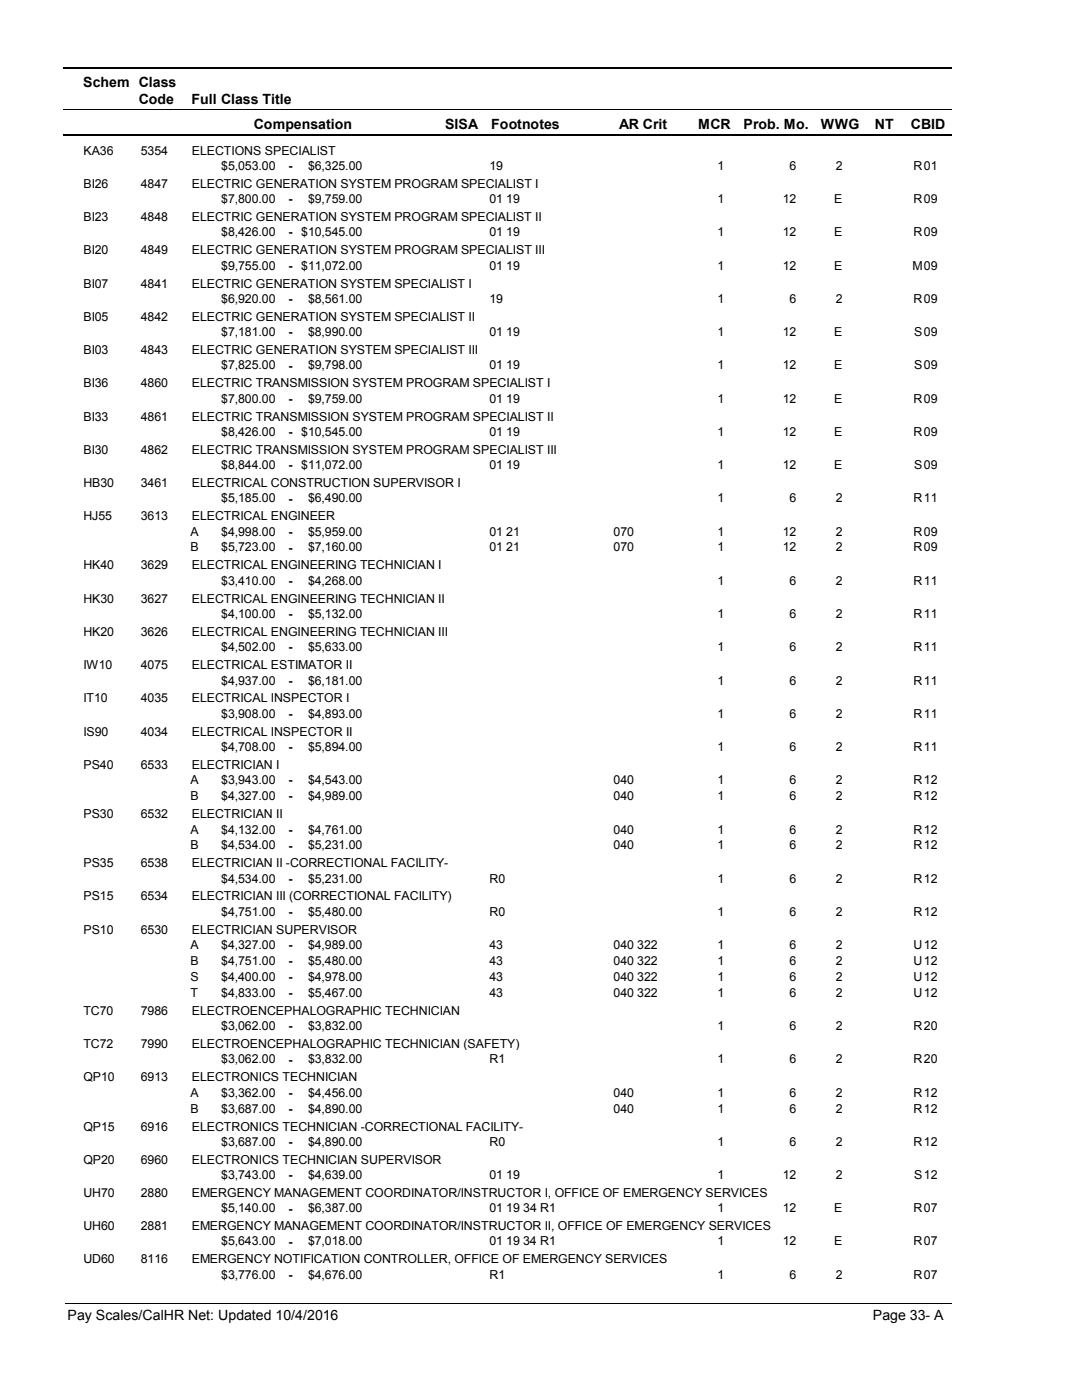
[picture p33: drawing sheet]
<svg xmlns="http://www.w3.org/2000/svg" width="216mm" height="279mm" viewBox="0 0 216 279" stroke-linecap="round" stroke-linejoin="round" font-family="sans-serif">
<defs><g id="words">
<g font-size="2.8">
<text x="16.6" y="17.3">Schem Class</text>
<text x="27.7" y="20.7">Code</text>
<text x="38.2" y="20.7">Full Class Title</text>
<text x="50.6" y="25.7">Compensation</text>
<text x="88.7" y="25.7">SISA</text>
<text x="98" y="25.7">Footnotes</text>
<text x="123.5" y="25.7">AR Crit</text>
<text x="139.2" y="25.7">MCR</text>
<text x="148.3" y="25.7">Prob. Mo.</text>
<text x="163.7" y="25.7">WWG</text>
<text x="174.5" y="25.7">NT</text>
<text x="181.6" y="25.7">CBID</text>
<text x="13.5" y="263.5">Pay Scales/CalHR Net: Updated 10/4/2016</text>
<text x="174.1" y="263.5">Page 33- A</text>
</g>
<g font-size="2.5">
<text x="16.6" y="30.8">KA36</text>
<text x="28.1" y="30.8">5354</text>
<text x="38.2" y="30.8">ELECTIONS SPECIALIST</text>
<text x="44.1" y="33.9">$5,053.00</text>
<text x="57.5" y="33.9">-</text>
<text x="61.4" y="33.9">$6,325.00</text>
<text x="97.6" y="33.9">19</text>
<text x="143.1" y="33.9">1</text>
<text x="157.5" y="33.9">6</text>
<text x="166.6" y="33.9">2</text>
<text x="182.2" y="33.9">R</text>
<text x="184.2" y="33.9">01</text>
<text x="16.6" y="37.5">BI26</text>
<text x="28.1" y="37.5">4847</text>
<text x="38.2" y="37.5">ELECTRIC GENERATION SYSTEM PROGRAM SPECIALIST I</text>
<text x="44.1" y="40.6">$7,800.00</text>
<text x="57.5" y="40.6">-</text>
<text x="61.4" y="40.6">$9,759.00</text>
<text x="97.6" y="40.6">01 19</text>
<text x="143.1" y="40.6">1</text>
<text x="156.1" y="40.6">12</text>
<text x="166.3" y="40.6">E</text>
<text x="182.2" y="40.6">R</text>
<text x="184.2" y="40.6">09</text>
<text x="16.6" y="44.1">BI23</text>
<text x="28.1" y="44.1">4848</text>
<text x="38.2" y="44.1">ELECTRIC GENERATION SYSTEM PROGRAM SPECIALIST II</text>
<text x="44.1" y="47.2">$8,426.00</text>
<text x="57.5" y="47.2">-</text>
<text x="60.1" y="47.2">$10,545.00</text>
<text x="97.6" y="47.2">01 19</text>
<text x="143.1" y="47.2">1</text>
<text x="156.1" y="47.2">12</text>
<text x="166.3" y="47.2">E</text>
<text x="182.2" y="47.2">R</text>
<text x="184.2" y="47.2">09</text>
<text x="16.6" y="50.7">BI20</text>
<text x="28.1" y="50.7">4849</text>
<text x="38.2" y="50.7">ELECTRIC GENERATION SYSTEM PROGRAM SPECIALIST III</text>
<text x="44.1" y="53.8">$9,755.00</text>
<text x="57.5" y="53.9">-</text>
<text x="60.1" y="53.8">$11,072.00</text>
<text x="97.6" y="53.8">01 19</text>
<text x="143.1" y="53.8">1</text>
<text x="156.1" y="53.8">12</text>
<text x="166.3" y="53.8">E</text>
<text x="181.9" y="53.8">M</text>
<text x="184.2" y="53.8">09</text>
<text x="16.6" y="57.4">BI07</text>
<text x="28.1" y="57.4">4841</text>
<text x="38.2" y="57.4">ELECTRIC GENERATION SYSTEM SPECIALIST I</text>
<text x="16.6" y="64">BI05</text>
<text x="28.1" y="64">4842</text>
<text x="38.2" y="64">ELECTRIC GENERATION SYSTEM SPECIALIST II</text>
<text x="44.1" y="60.5">$6,920.00</text>
<text x="57.5" y="60.5">-</text>
<text x="61.4" y="60.5">$8,561.00</text>
<text x="97.6" y="60.5">19</text>
<text x="143.1" y="60.5">1</text>
<text x="157.5" y="60.5">6</text>
<text x="166.6" y="60.5">2</text>
<text x="182.2" y="60.5">R</text>
<text x="184.2" y="60.5">09</text>
<text x="16.6" y="70.7">BI03</text>
<text x="28.1" y="70.7">4843</text>
<text x="38.2" y="70.7">ELECTRIC GENERATION SYSTEM SPECIALIST III</text>
<text x="44.1" y="67.1">$7,181.00</text>
<text x="57.5" y="67.1">-</text>
<text x="61.4" y="67.1">$8,990.00</text>
<text x="97.6" y="67.1">01 19</text>
<text x="143.1" y="67.1">1</text>
<text x="156.1" y="67.1">12</text>
<text x="166.3" y="67.1">E</text>
<text x="182.3" y="67.1">S</text>
<text x="184.2" y="67.1">09</text>
<text x="16.6" y="77.3">BI36</text>
<text x="28.1" y="77.3">4860</text>
<text x="38.2" y="77.3">ELECTRIC TRANSMISSION SYSTEM PROGRAM SPECIALIST I</text>
<text x="44.1" y="73.7">$7,825.00</text>
<text x="57.5" y="73.8">-</text>
<text x="61.4" y="73.7">$9,798.00</text>
<text x="97.6" y="73.7">01 19</text>
<text x="143.1" y="73.7">1</text>
<text x="156.1" y="73.7">12</text>
<text x="166.3" y="73.7">E</text>
<text x="182.3" y="73.7">S</text>
<text x="184.2" y="73.7">09</text>
<text x="16.6" y="84">BI33</text>
<text x="28.1" y="84">4861</text>
<text x="38.2" y="84">ELECTRIC TRANSMISSION SYSTEM PROGRAM SPECIALIST II</text>
<text x="44.1" y="80.4">$7,800.00</text>
<text x="57.5" y="80.4">-</text>
<text x="61.4" y="80.4">$9,759.00</text>
<text x="97.6" y="80.4">01 19</text>
<text x="143.1" y="80.4">1</text>
<text x="156.1" y="80.4">12</text>
<text x="166.3" y="80.4">E</text>
<text x="182.2" y="80.4">R</text>
<text x="184.2" y="80.4">09</text>
<text x="44.1" y="87">$8,426.00</text>
<text x="57.5" y="87">-</text>
<text x="60.1" y="87">$10,545.00</text>
<text x="97.6" y="87">01 19</text>
<text x="143.1" y="87">1</text>
<text x="156.1" y="87">12</text>
<text x="166.3" y="87">E</text>
<text x="182.2" y="87">R</text>
<text x="184.2" y="87">09</text>
<text x="16.6" y="90.6">BI30</text>
<text x="28.1" y="90.6">4862</text>
<text x="38.2" y="90.6">ELECTRIC TRANSMISSION SYSTEM PROGRAM SPECIALIST III</text>
<text x="44.1" y="93.6">$8,844.00</text>
<text x="57.5" y="93.7">-</text>
<text x="60.1" y="93.6">$11,072.00</text>
<text x="97.6" y="93.6">01 19</text>
<text x="143.1" y="93.6">1</text>
<text x="156.1" y="93.6">12</text>
<text x="166.3" y="93.6">E</text>
<text x="182.3" y="93.6">S</text>
<text x="184.2" y="93.6">09</text>
<text x="16.6" y="97.2">HB30</text>
<text x="28.1" y="97.2">3461</text>
<text x="38.2" y="97.2">ELECTRICAL CONSTRUCTION SUPERVISOR I</text>
<text x="44.1" y="100.3">$5,185.00</text>
<text x="57.5" y="100.3">-</text>
<text x="61.4" y="100.3">$6,490.00</text>
<text x="143.1" y="100.3">1</text>
<text x="157.5" y="100.3">6</text>
<text x="166.6" y="100.3">2</text>
<text x="182.2" y="100.3">R</text>
<text x="184.2" y="100.3">11</text>
<text x="16.6" y="103.9">HJ55</text>
<text x="28.1" y="103.9">3613</text>
<text x="38" y="106.9">A</text>
<text x="38.2" y="103.9">ELECTRICAL ENGINEER</text>
<text x="44.1" y="106.9">$4,998.00</text>
<text x="57.5" y="106.9">-</text>
<text x="61.4" y="106.9">$5,959.00</text>
<text x="97.6" y="106.9">01 21</text>
<text x="122.4" y="106.9">070</text>
<text x="143.1" y="106.9">1</text>
<text x="156.1" y="106.9">12</text>
<text x="166.6" y="106.9">2</text>
<text x="182.2" y="106.9">R</text>
<text x="184.2" y="106.9">09</text>
<text x="16.6" y="113.6">HK40</text>
<text x="28.1" y="113.6">3629</text>
<text x="38" y="110.1">B</text>
<text x="38.2" y="113.6">ELECTRICAL ENGINEERING TECHNICIAN I</text>
<text x="44.1" y="110.1">$5,723.00</text>
<text x="57.5" y="110.1">-</text>
<text x="61.4" y="110.1">$7,160.00</text>
<text x="97.6" y="110.1">01 21</text>
<text x="122.4" y="110.1">070</text>
<text x="143.1" y="110.1">1</text>
<text x="156.1" y="110.1">12</text>
<text x="166.6" y="110.1">2</text>
<text x="182.2" y="110.1">R</text>
<text x="184.2" y="110.1">09</text>
<text x="44.1" y="116.7">$3,410.00</text>
<text x="57.5" y="116.7">-</text>
<text x="61.4" y="116.7">$4,268.00</text>
<text x="143.1" y="116.7">1</text>
<text x="157.5" y="116.7">6</text>
<text x="166.6" y="116.7">2</text>
<text x="182.2" y="116.7">R</text>
<text x="184.2" y="116.7">11</text>
<text x="16.6" y="120.3">HK30</text>
<text x="28.1" y="120.3">3627</text>
<text x="38.2" y="120.3">ELECTRICAL ENGINEERING TECHNICIAN II</text>
<text x="44.1" y="123.4">$4,100.00</text>
<text x="57.5" y="123.4">-</text>
<text x="61.4" y="123.4">$5,132.00</text>
<text x="143.1" y="123.4">1</text>
<text x="157.5" y="123.4">6</text>
<text x="166.6" y="123.4">2</text>
<text x="182.2" y="123.4">R</text>
<text x="184.2" y="123.4">11</text>
<text x="16.6" y="127">HK20</text>
<text x="28.1" y="127">3626</text>
<text x="38.2" y="127">ELECTRICAL ENGINEERING TECHNICIAN III</text>
<text x="44.1" y="130">$4,502.00</text>
<text x="57.5" y="130">-</text>
<text x="61.4" y="130">$5,633.00</text>
<text x="143.1" y="130">1</text>
<text x="157.5" y="130">6</text>
<text x="166.6" y="130">2</text>
<text x="182.2" y="130">R</text>
<text x="184.2" y="130">11</text>
<text x="16.6" y="133.6">IW10</text>
<text x="28.1" y="133.6">4075</text>
<text x="38.2" y="133.6">ELECTRICAL ESTIMATOR II</text>
<text x="44.1" y="136.6">$4,937.00</text>
<text x="57.5" y="136.7">-</text>
<text x="61.4" y="136.6">$6,181.00</text>
<text x="143.1" y="136.6">1</text>
<text x="157.5" y="136.6">6</text>
<text x="166.6" y="136.6">2</text>
<text x="182.2" y="136.6">R</text>
<text x="184.2" y="136.6">11</text>
<text x="16.6" y="140.2">IT10</text>
<text x="28.1" y="140.2">4035</text>
<text x="38.2" y="140.2">ELECTRICAL INSPECTOR I</text>
<text x="44.1" y="143.3">$3,908.00</text>
<text x="57.5" y="143.3">-</text>
<text x="61.4" y="143.3">$4,893.00</text>
<text x="143.1" y="143.3">1</text>
<text x="157.5" y="143.3">6</text>
<text x="166.6" y="143.3">2</text>
<text x="182.2" y="143.3">R</text>
<text x="184.2" y="143.3">11</text>
<text x="16.6" y="146.9">IS90</text>
<text x="28.1" y="146.9">4034</text>
<text x="38.2" y="146.9">ELECTRICAL INSPECTOR II</text>
<text x="44.1" y="149.9">$4,708.00</text>
<text x="57.5" y="149.9">-</text>
<text x="61.4" y="149.9">$5,894.00</text>
<text x="143.1" y="149.9">1</text>
<text x="157.5" y="149.9">6</text>
<text x="166.6" y="149.9">2</text>
<text x="182.2" y="149.9">R</text>
<text x="184.2" y="149.9">11</text>
<text x="16.6" y="153.5">PS40</text>
<text x="28.1" y="153.5">6533</text>
<text x="38.2" y="153.5">ELECTRICIAN I</text>
<text x="38" y="156.5">A</text>
<text x="38" y="159.7">B</text>
<text x="44.1" y="156.5">$3,943.00</text>
<text x="44.1" y="159.7">$4,327.00</text>
<text x="57.5" y="156.6">-</text>
<text x="57.5" y="159.7">-</text>
<text x="61.4" y="156.5">$4,543.00</text>
<text x="61.4" y="159.7">$4,989.00</text>
<text x="122.4" y="156.5">040</text>
<text x="122.4" y="159.7">040</text>
<text x="143.1" y="156.5">1</text>
<text x="143.1" y="159.7">1</text>
<text x="157.5" y="156.5">6</text>
<text x="157.5" y="159.7">6</text>
<text x="166.6" y="156.5">2</text>
<text x="166.6" y="159.7">2</text>
<text x="182.2" y="156.5">R</text>
<text x="182.2" y="159.7">R</text>
<text x="184.2" y="156.5">12</text>
<text x="184.2" y="159.7">12</text>
<text x="16.6" y="163.3">PS30</text>
<text x="28.1" y="163.3">6532</text>
<text x="38" y="166.4">A</text>
<text x="38.2" y="163.3">ELECTRICIAN II</text>
<text x="44.1" y="166.4">$4,132.00</text>
<text x="57.5" y="166.4">-</text>
<text x="61.4" y="166.4">$4,761.00</text>
<text x="122.4" y="166.4">040</text>
<text x="143.1" y="166.4">1</text>
<text x="157.5" y="166.4">6</text>
<text x="166.6" y="166.4">2</text>
<text x="182.2" y="166.4">R</text>
<text x="184.2" y="166.4">12</text>
<text x="16.6" y="173.1">PS35</text>
<text x="28.1" y="173.1">6538</text>
<text x="38" y="169.5">B</text>
<text x="38.2" y="173.1">ELECTRICIAN II -CORRECTIONAL FACILITY-</text>
<text x="44.1" y="169.5">$4,534.00</text>
<text x="57.5" y="169.6">-</text>
<text x="61.4" y="169.5">$5,231.00</text>
<text x="122.4" y="169.5">040</text>
<text x="143.1" y="169.5">1</text>
<text x="157.5" y="169.5">6</text>
<text x="166.6" y="169.5">2</text>
<text x="182.2" y="169.5">R</text>
<text x="184.2" y="169.5">12</text>
<text x="16.6" y="179.7">PS15</text>
<text x="28.1" y="179.7">6534</text>
<text x="38.2" y="179.7">ELECTRICIAN III (CORRECTIONAL FACILITY)</text>
<text x="44.1" y="176.1">$4,534.00</text>
<text x="57.5" y="176.2">-</text>
<text x="61.4" y="176.1">$5,231.00</text>
<text x="97.6" y="176.1">R0</text>
<text x="143.1" y="176.1">1</text>
<text x="157.5" y="176.1">6</text>
<text x="166.6" y="176.1">2</text>
<text x="182.2" y="176.1">R</text>
<text x="184.2" y="176.1">12</text>
<text x="44.1" y="182.8">$4,751.00</text>
<text x="57.5" y="182.8">-</text>
<text x="61.4" y="182.8">$5,480.00</text>
<text x="97.6" y="182.8">R0</text>
<text x="143.1" y="182.8">1</text>
<text x="157.5" y="182.8">6</text>
<text x="166.6" y="182.8">2</text>
<text x="182.2" y="182.8">R</text>
<text x="184.2" y="182.8">12</text>
<text x="16.6" y="186.4">PS10</text>
<text x="28.1" y="186.4">6530</text>
<text x="38" y="189.4">A</text>
<text x="38.2" y="186.4">ELECTRICIAN SUPERVISOR</text>
<text x="44.1" y="189.4">$4,327.00</text>
<text x="57.5" y="189.5">-</text>
<text x="61.4" y="189.4">$4,989.00</text>
<text x="97.6" y="189.4">43</text>
<text x="122.4" y="189.4">040 322</text>
<text x="143.1" y="189.4">1</text>
<text x="157.5" y="189.4">6</text>
<text x="166.6" y="189.4">2</text>
<text x="182.2" y="189.4">U</text>
<text x="184.2" y="189.4">12</text>
<text x="38" y="192.6">B</text>
<text x="38" y="195.8">S</text>
<text x="44.1" y="192.6">$4,751.00</text>
<text x="44.1" y="195.8">$4,400.00</text>
<text x="57.5" y="192.7">-</text>
<text x="57.5" y="195.8">-</text>
<text x="61.4" y="192.6">$5,480.00</text>
<text x="61.4" y="195.8">$4,978.00</text>
<text x="97.6" y="192.6">43</text>
<text x="97.6" y="195.8">43</text>
<text x="122.4" y="192.6">040 322</text>
<text x="122.4" y="195.8">040 322</text>
<text x="143.1" y="192.6">1</text>
<text x="143.1" y="195.8">1</text>
<text x="157.5" y="192.6">6</text>
<text x="157.5" y="195.8">6</text>
<text x="166.6" y="192.6">2</text>
<text x="166.6" y="195.8">2</text>
<text x="182.2" y="192.6">U</text>
<text x="182.2" y="195.8">U</text>
<text x="184.2" y="192.6">12</text>
<text x="184.2" y="195.8">12</text>
<text x="16.6" y="202.6">TC70</text>
<text x="28.1" y="202.6">7986</text>
<text x="38" y="199">T</text>
<text x="38.2" y="202.6">ELECTROENCEPHALOGRAPHIC TECHNICIAN</text>
<text x="44.1" y="199">$4,833.00</text>
<text x="57.5" y="199">-</text>
<text x="61.4" y="199">$5,467.00</text>
<text x="97.6" y="199">43</text>
<text x="122.4" y="199">040 322</text>
<text x="143.1" y="199">1</text>
<text x="157.5" y="199">6</text>
<text x="166.6" y="199">2</text>
<text x="182.2" y="199">U</text>
<text x="184.2" y="199">12</text>
<text x="16.6" y="209.2">TC72</text>
<text x="28.1" y="209.2">7990</text>
<text x="38.2" y="209.2">ELECTROENCEPHALOGRAPHIC TECHNICIAN (SAFETY)</text>
<text x="44.1" y="205.6">$3,062.00</text>
<text x="57.5" y="205.6">-</text>
<text x="61.4" y="205.6">$3,832.00</text>
<text x="143.1" y="205.6">1</text>
<text x="157.5" y="205.6">6</text>
<text x="166.6" y="205.6">2</text>
<text x="182.2" y="205.6">R</text>
<text x="184.2" y="205.6">20</text>
<text x="16.6" y="215.8">QP10</text>
<text x="28.1" y="215.8">6913</text>
<text x="38.2" y="215.8">ELECTRONICS TECHNICIAN</text>
<text x="44.1" y="212.2">$3,062.00</text>
<text x="57.5" y="212.3">-</text>
<text x="61.4" y="212.2">$3,832.00</text>
<text x="97.6" y="212.2">R1</text>
<text x="143.1" y="212.2">1</text>
<text x="157.5" y="212.2">6</text>
<text x="166.6" y="212.2">2</text>
<text x="182.2" y="212.2">R</text>
<text x="184.2" y="212.2">20</text>
<text x="38" y="218.9">A</text>
<text x="44.1" y="218.9">$3,362.00</text>
<text x="57.5" y="218.9">-</text>
<text x="61.4" y="218.9">$4,456.00</text>
<text x="122.4" y="218.9">040</text>
<text x="143.1" y="218.9">1</text>
<text x="157.5" y="218.9">6</text>
<text x="166.6" y="218.9">2</text>
<text x="182.2" y="218.9">R</text>
<text x="184.2" y="218.9">12</text>
<text x="16.6" y="225.6">QP15</text>
<text x="28.1" y="225.6">6916</text>
<text x="38" y="222.1">B</text>
<text x="38.2" y="225.6">ELECTRONICS TECHNICIAN -CORRECTIONAL FACILITY-</text>
<text x="44.1" y="222.1">$3,687.00</text>
<text x="57.5" y="222.1">-</text>
<text x="61.4" y="222.1">$4,890.00</text>
<text x="122.4" y="222.1">040</text>
<text x="143.1" y="222.1">1</text>
<text x="157.5" y="222.1">6</text>
<text x="166.6" y="222.1">2</text>
<text x="182.2" y="222.1">R</text>
<text x="184.2" y="222.1">12</text>
<text x="16.6" y="232.3">QP20</text>
<text x="28.1" y="232.3">6960</text>
<text x="38.2" y="232.3">ELECTRONICS TECHNICIAN SUPERVISOR</text>
<text x="44.1" y="228.7">$3,687.00</text>
<text x="57.5" y="228.7">-</text>
<text x="61.4" y="228.7">$4,890.00</text>
<text x="97.6" y="228.7">R0</text>
<text x="143.1" y="228.7">1</text>
<text x="157.5" y="228.7">6</text>
<text x="166.6" y="228.7">2</text>
<text x="182.2" y="228.7">R</text>
<text x="184.2" y="228.7">12</text>
<text x="16.6" y="238.9">UH70</text>
<text x="28.1" y="238.9">2880</text>
<text x="38.2" y="238.9">EMERGENCY MANAGEMENT COORDINATOR/INSTRUCTOR I, OFFICE OF EMERGENCY SERVICES</text>
<text x="44.1" y="235.3">$3,743.00</text>
<text x="57.5" y="235.4">-</text>
<text x="61.4" y="235.3">$4,639.00</text>
<text x="97.6" y="235.3">01 19</text>
<text x="143.1" y="235.3">1</text>
<text x="156.1" y="235.3">12</text>
<text x="166.6" y="235.3">2</text>
<text x="182.3" y="235.3">S</text>
<text x="184.2" y="235.3">12</text>
<text x="16.6" y="245.5">UH60</text>
<text x="28.1" y="245.5">2881</text>
<text x="38.2" y="245.5">EMERGENCY MANAGEMENT COORDINATOR/INSTRUCTOR II, OFFICE OF EMERGENCY SERVICES</text>
<text x="44.1" y="242">$5,140.00</text>
<text x="57.5" y="242">-</text>
<text x="61.4" y="242">$6,387.00</text>
<text x="97.6" y="242">01 19 34 R1</text>
<text x="143.1" y="242">1</text>
<text x="156.1" y="242">12</text>
<text x="166.3" y="242">E</text>
<text x="182.2" y="242">R</text>
<text x="184.2" y="242">07</text>
<text x="44.1" y="248.6">$5,643.00</text>
<text x="57.5" y="248.6">-</text>
<text x="61.4" y="248.6">$7,018.00</text>
<text x="97.6" y="248.6">01 19 34 R1</text>
<text x="143.1" y="248.6">1</text>
<text x="156.1" y="248.6">12</text>
<text x="166.3" y="248.6">E</text>
<text x="182.2" y="248.6">R</text>
<text x="184.2" y="248.6">07</text>
<text x="16.6" y="252.2">UD60</text>
<text x="28.1" y="252.2">8116</text>
<text x="38.2" y="252.2">EMERGENCY NOTIFICATION CONTROLLER, OFFICE OF EMERGENCY SERVICES</text>
<text x="44.1" y="255.2">$3,776.00</text>
<text x="57.5" y="255.3">-</text>
<text x="61.4" y="255.2">$4,676.00</text>
<text x="97.6" y="255.2">R1</text>
<text x="143.1" y="255.2">1</text>
<text x="157.5" y="255.2">6</text>
<text x="166.6" y="255.2">2</text>
<text x="182.2" y="255.2">R</text>
<text x="184.2" y="255.2">07</text>
</g>
</g></defs>
<path d="M12.7 13.5h177.1" fill="none" stroke="#000" stroke-width=".36"/>
<path d="M12.7 21.9h177.1" fill="none" stroke="#000" stroke-width=".2"/>
<path d="M12.7 27h177.1" fill="none" stroke="#000" stroke-width=".35"/>
<g fill="#fff">
<path d="M40.4 31.3h16.2v3h-16.2z" fill-rule="evenodd"/>
<path d="M183.9 31.3h4.1v3h-4.1z" fill-rule="evenodd"/>
<path d="M40.4 37.9h16.2v3h-16.2z" fill-rule="evenodd"/>
<path d="M183.9 37.9h4.1v3h-4.1z" fill-rule="evenodd"/>
<path d="M40.4 44.6h16.2v2.9h-16.2z" fill-rule="evenodd"/>
<path d="M183.9 44.6h4.1v2.9h-4.1z" fill-rule="evenodd"/>
<path d="M40.4 51.2h16.2v3h-16.2z" fill-rule="evenodd"/>
<path d="M183.9 51.2h4.1v3h-4.1z" fill-rule="evenodd"/>
<path d="M40.4 57.8h16.2v3h-16.2z" fill-rule="evenodd"/>
<path d="M183.9 57.8h4.1v3h-4.1z" fill-rule="evenodd"/>
<path d="M40.4 64.5h16.2v2.9h-16.2z" fill-rule="evenodd"/>
<path d="M183.9 64.5h4.1v2.9h-4.1z" fill-rule="evenodd"/>
<path d="M40.4 71.1h16.2v3h-16.2z" fill-rule="evenodd"/>
<path d="M183.9 71.1h4.1v3h-4.1z" fill-rule="evenodd"/>
<path d="M40.4 77.8h16.2v2.9h-16.2z" fill-rule="evenodd"/>
<path d="M183.9 77.8h4.1v2.9h-4.1z" fill-rule="evenodd"/>
<path d="M40.4 84.4h16.2v3h-16.2z" fill-rule="evenodd"/>
<path d="M183.9 84.4h4.1v3h-4.1z" fill-rule="evenodd"/>
<path d="M40.4 91h16.2v3h-16.2z" fill-rule="evenodd"/>
<path d="M183.9 91h4.1v3h-4.1z" fill-rule="evenodd"/>
<path d="M40.4 97.7h16.2v3h-16.2z" fill-rule="evenodd"/>
<path d="M183.9 97.7h4.1v3h-4.1z" fill-rule="evenodd"/>
<path d="M40.4 104.3h16.2v3h-16.2z" fill-rule="evenodd"/>
<path d="M183.9 104.3h4.1v3h-4.1z" fill-rule="evenodd"/>
<path d="M40.4 107.5h16.2v2.9h-16.2z" fill-rule="evenodd"/>
<path d="M183.9 107.5h4.1v2.9h-4.1z" fill-rule="evenodd"/>
<path d="M40.4 114.1h16.2v3h-16.2z" fill-rule="evenodd"/>
<path d="M183.9 114.1h4.1v3h-4.1z" fill-rule="evenodd"/>
<path d="M40.4 120.8h16.2v2.9h-16.2z" fill-rule="evenodd"/>
<path d="M183.9 120.8h4.1v2.9h-4.1z" fill-rule="evenodd"/>
<path d="M40.4 127.4h16.2v2.9h-16.2z" fill-rule="evenodd"/>
<path d="M183.9 127.4h4.1v2.9h-4.1z" fill-rule="evenodd"/>
<path d="M40.4 134h16.2v3h-16.2z" fill-rule="evenodd"/>
<path d="M183.9 134h4.1v3h-4.1z" fill-rule="evenodd"/>
<path d="M40.4 140.7h16.2v2.9h-16.2z" fill-rule="evenodd"/>
<path d="M183.9 140.7h4.1v2.9h-4.1z" fill-rule="evenodd"/>
<path d="M40.4 147.3h16.2v3h-16.2z" fill-rule="evenodd"/>
<path d="M183.9 147.3h4.1v3h-4.1z" fill-rule="evenodd"/>
<path d="M40.4 153.9h16.2v3h-16.2z" fill-rule="evenodd"/>
<path d="M183.9 153.9h4.1v3h-4.1z" fill-rule="evenodd"/>
<path d="M40.4 157.1h16.2v3h-16.2z" fill-rule="evenodd"/>
<path d="M183.9 157.1h4.1v3h-4.1z" fill-rule="evenodd"/>
<path d="M40.4 163.7h16.2v3h-16.2z" fill-rule="evenodd"/>
<path d="M183.9 163.7h4.1v3h-4.1z" fill-rule="evenodd"/>
<path d="M40.4 166.9h16.2v3h-16.2z" fill-rule="evenodd"/>
<path d="M183.9 166.9h4.1v3h-4.1z" fill-rule="evenodd"/>
<path d="M40.4 173.5h16.2v3h-16.2z" fill-rule="evenodd"/>
<path d="M183.9 173.5h4.1v3h-4.1z" fill-rule="evenodd"/>
<path d="M40.4 180.2h16.2v3h-16.2z" fill-rule="evenodd"/>
<path d="M183.9 180.2h4.1v3h-4.1z" fill-rule="evenodd"/>
<path d="M40.4 186.8h16.2v3h-16.2z" fill-rule="evenodd"/>
<path d="M183.9 186.8h4.1v3h-4.1z" fill-rule="evenodd"/>
<path d="M40.4 190h16.2v3h-16.2z" fill-rule="evenodd"/>
<path d="M183.9 190h4.1v3h-4.1z" fill-rule="evenodd"/>
<path d="M40.4 193.2h16.2v3h-16.2z" fill-rule="evenodd"/>
<path d="M183.9 193.2h4.1v3h-4.1z" fill-rule="evenodd"/>
<path d="M40.4 196.4h16.2v2.9h-16.2z" fill-rule="evenodd"/>
<path d="M183.9 196.4h4.1v2.9h-4.1z" fill-rule="evenodd"/>
<path d="M40.4 203h16.2v3h-16.2z" fill-rule="evenodd"/>
<path d="M183.9 203h4.1v3h-4.1z" fill-rule="evenodd"/>
<path d="M40.4 209.6h16.2v3h-16.2z" fill-rule="evenodd"/>
<path d="M183.9 209.6h4.1v3h-4.1z" fill-rule="evenodd"/>
<path d="M40.4 216.3h16.2v3h-16.2z" fill-rule="evenodd"/>
<path d="M183.9 216.3h4.1v3h-4.1z" fill-rule="evenodd"/>
<path d="M40.4 219.4h16.2v3h-16.2z" fill-rule="evenodd"/>
<path d="M183.9 219.4h4.1v3h-4.1z" fill-rule="evenodd"/>
<path d="M40.4 226.1h16.2v2.9h-16.2z" fill-rule="evenodd"/>
<path d="M183.9 226.1h4.1v2.9h-4.1z" fill-rule="evenodd"/>
<path d="M40.4 232.7h16.2v3h-16.2z" fill-rule="evenodd"/>
<path d="M183.9 232.7h4.1v3h-4.1z" fill-rule="evenodd"/>
<path d="M40.4 239.4h16.2v2.9h-16.2z" fill-rule="evenodd"/>
<path d="M183.9 239.4h4.1v2.9h-4.1z" fill-rule="evenodd"/>
<path d="M40.4 246h16.2v2.9h-16.2z" fill-rule="evenodd"/>
<path d="M183.9 246h4.1v2.9h-4.1z" fill-rule="evenodd"/>
<path d="M40.4 252.6h16.2v3h-16.2z" fill-rule="evenodd"/>
<path d="M183.9 252.6h4.1v3h-4.1z" fill-rule="evenodd"/>
</g>
<path d="M13.1 260.1h176.7" fill="none" stroke="#000" stroke-width=".2"/>
<use href="#words"/>
</svg>
